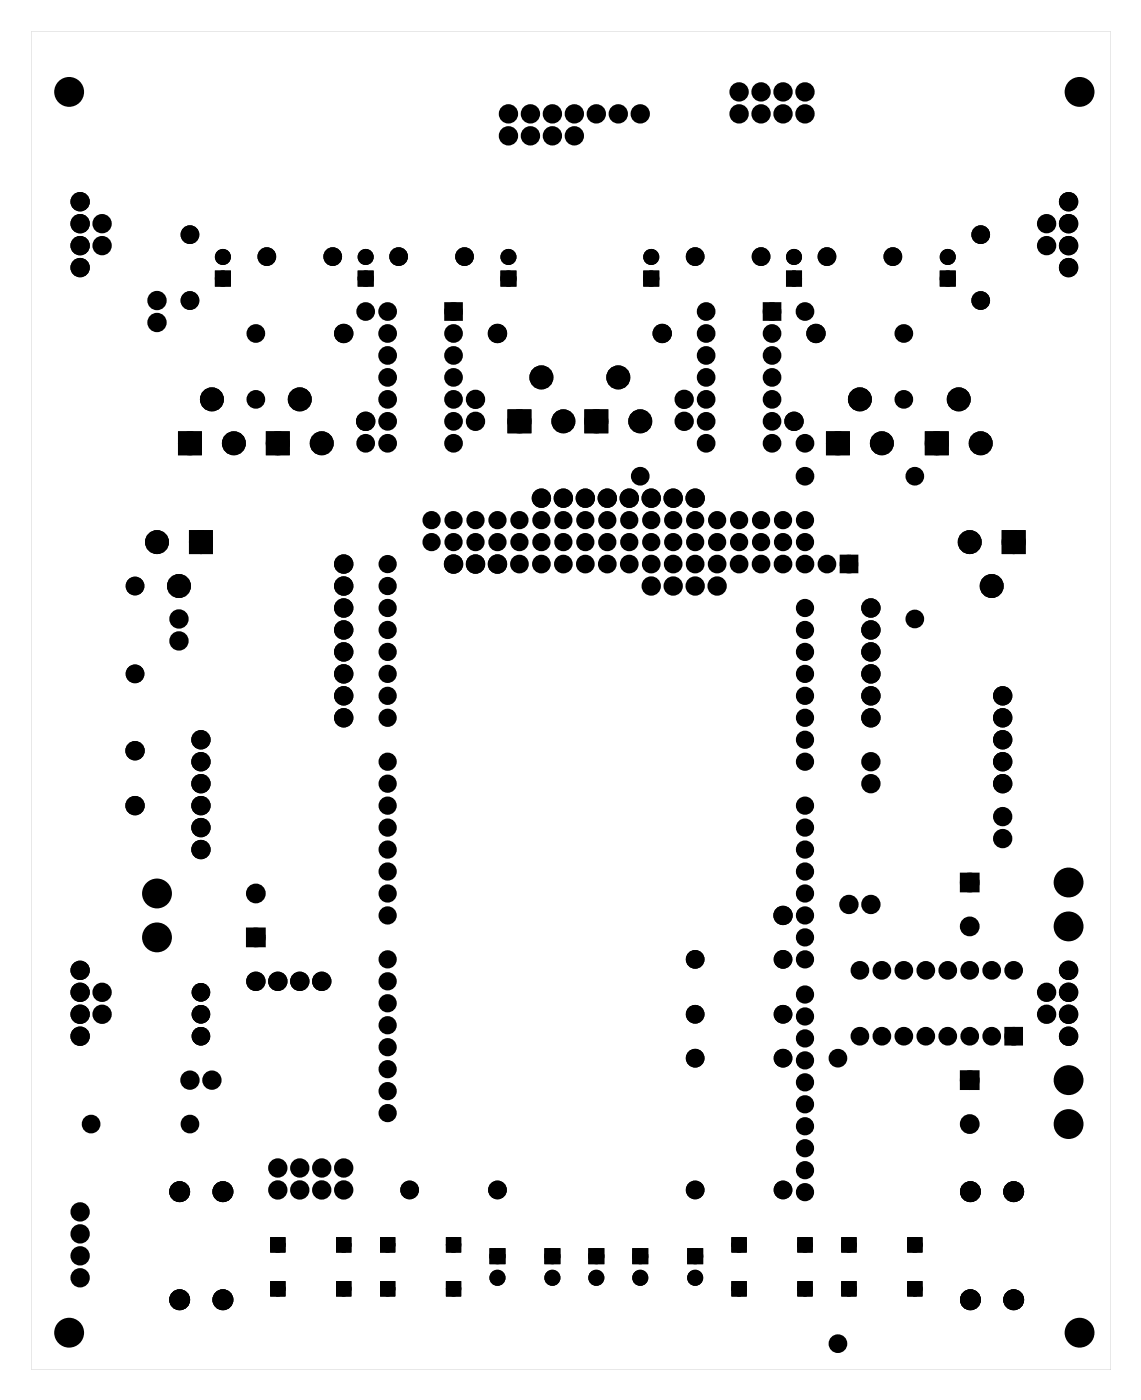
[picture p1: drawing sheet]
<svg xmlns="http://www.w3.org/2000/svg" width="132mm" height="162mm" viewBox="0 0 132 162" stroke-linecap="round" stroke-linejoin="round" font-family="sans-serif">
<g fill="#000">
<path d="M25.2 31.6h1.2v1.2h-1.2zM41.7 31.6h1.2v1.2h-1.2zM51.7 35.3h1.4v1.4h-1.4zM58.2 31.6h1.2v1.2h-1.2zM74.7 31.6h1.2v1.2h-1.2zM88.6 35.3h1.4v1.4h-1.4zM91.2 31.6h1.2v1.2h-1.2zM109 31.6h1.2v1.2h-1.2zM21.1 50.4h1.8v1.8h-1.8zM31.2 50.4h1.8v1.8h-1.8zM59.2 47.8h1.8v1.8h-1.8zM68.1 47.8h1.7v1.8h-1.7z"/>
<path d="M96 50.4h1.8v1.8h-1.8zM107.4 50.4h1.8v1.8h-1.8zM22.3 61.8h1.8v1.8h-1.8zM97.5 64.5h1.4v1.4h-1.4zM116.3 61.8h1.8v1.8h-1.8zM28.8 107.7h1.5v1.5h-1.5zM111.4 101.3h1.5v1.5h-1.5zM111.4 124.2h1.5v1.5h-1.5zM116.5 119.2h1.4v1.3h-1.4zM56.9 144.7h1.2v1.2h-1.2zM63.3 144.7h1.2v1.2h-1.2zM68.4 144.7h1.2v1.2h-1.2z"/>
<path d="M73.4 144.7h1.2v1.2h-1.2zM79.8 144.7h1.2v1.2h-1.2z"/>
<path d="M3.6 3.6v154.8h124.8v-154.8zM3.6 3.6h124.8v154.8h-124.8z"/>
<path d="M31.4 148.3h1.5v1.5h-1.5zM31.6 149.1a.5 .5 0 0 0 1 0 .5 .5 0 0 0-1 0z"/>
<path d="M31.4 143.2h1.5v1.5h-1.5zM31.6 144a.5 .5 0 0 0 1 0 .5 .5 0 0 0-1 0z"/>
<path d="M31.4 148.3h1.5v1.5h-1.5zM31.6 149.1a.5 .5 0 0 0 1 0 .5 .5 0 0 0-1 0z"/>
<path d="M31.4 143.2h1.5v1.5h-1.5zM31.6 144a.5 .5 0 0 0 1 0 .5 .5 0 0 0-1 0z"/>
<path d="M31.4 148.3h1.5v1.5h-1.5zM31.6 149.1a.5 .5 0 0 0 1 0 .5 .5 0 0 0-1 0z"/>
<path d="M31.4 143.2h1.5v1.5h-1.5zM31.6 144a.5 .5 0 0 0 1 0 .5 .5 0 0 0-1 0z"/>
<path d="M39 148.3h1.5v1.5h-1.5zM39.2 149.1a.5 .5 0 0 0 1 0 .5 .5 0 0 0-1 0z"/>
<path d="M39 143.2h1.5v1.5h-1.5zM39.2 144a.5 .5 0 0 0 1 0 .5 .5 0 0 0-1 0z"/>
<path d="M39 148.3h1.5v1.5h-1.5zM39.2 149.1a.5 .5 0 0 0 1 0 .5 .5 0 0 0-1 0z"/>
<path d="M39 143.2h1.5v1.5h-1.5zM39.2 144a.5 .5 0 0 0 1 0 .5 .5 0 0 0-1 0z"/>
<path d="M39 148.3h1.5v1.5h-1.5zM39.2 149.1a.5 .5 0 0 0 1 0 .5 .5 0 0 0-1 0z"/>
<path d="M39 143.2h1.5v1.5h-1.5zM39.2 144a.5 .5 0 0 0 1 0 .5 .5 0 0 0-1 0z"/>
<path d="M44.1 143.2h1.5v1.5h-1.5zM44.3 144a.5 .5 0 0 0 1 0 .5 .5 0 0 0-1 0z"/>
<path d="M44.1 148.3h1.5v1.5h-1.5zM44.3 149.1a.5 .5 0 0 0 1 0 .5 .5 0 0 0-1 0z"/>
<path d="M44.1 143.2h1.5v1.5h-1.5zM44.3 144a.5 .5 0 0 0 1 0 .5 .5 0 0 0-1 0z"/>
<path d="M44.1 148.3h1.5v1.5h-1.5zM44.3 149.1a.5 .5 0 0 0 1 0 .5 .5 0 0 0-1 0z"/>
<path d="M44.1 143.2h1.5v1.5h-1.5zM44.3 144a.5 .5 0 0 0 1 0 .5 .5 0 0 0-1 0z"/>
<path d="M44.1 148.3h1.5v1.5h-1.5zM44.3 149.1a.5 .5 0 0 0 1 0 .5 .5 0 0 0-1 0z"/>
<path d="M51.7 143.2h1.5v1.5h-1.5zM51.9 144a.5 .5 0 0 0 1 0 .5 .5 0 0 0-1 0z"/>
<path d="M51.7 148.3h1.5v1.5h-1.5zM51.9 149.1a.5 .5 0 0 0 1 0 .5 .5 0 0 0-1 0z"/>
<path d="M51.7 143.2h1.5v1.5h-1.5zM51.9 144a.5 .5 0 0 0 1 0 .5 .5 0 0 0-1 0z"/>
<path d="M51.7 148.3h1.5v1.5h-1.5zM51.9 149.1a.5 .5 0 0 0 1 0 .5 .5 0 0 0-1 0z"/>
<path d="M51.7 143.2h1.5v1.5h-1.5zM51.9 144a.5 .5 0 0 0 1 0 .5 .5 0 0 0-1 0z"/>
<path d="M51.7 148.3h1.5v1.5h-1.5zM51.9 149.1a.5 .5 0 0 0 1 0 .5 .5 0 0 0-1 0z"/>
<path d="M84.7 148.3h1.5v1.5h-1.5zM85 149.1a.5 .5 0 0 0 1 0 .5 .5 0 0 0-1 0z"/>
<path d="M84.7 143.2h1.5v1.5h-1.5zM85 144a.5 .5 0 0 0 1 0 .5 .5 0 0 0-1 0z"/>
<path d="M84.7 148.3h1.5v1.5h-1.5zM85 149.1a.5 .5 0 0 0 1 0 .5 .5 0 0 0-1 0z"/>
<path d="M84.7 143.2h1.5v1.5h-1.5zM85 144a.5 .5 0 0 0 1 0 .5 .5 0 0 0-1 0z"/>
<path d="M84.7 148.3h1.5v1.5h-1.5zM85 149.1a.5 .5 0 0 0 1 0 .5 .5 0 0 0-1 0z"/>
<path d="M84.7 143.2h1.5v1.5h-1.5zM85 144a.5 .5 0 0 0 1 0 .5 .5 0 0 0-1 0z"/>
<path d="M92.3 148.3h1.5v1.5h-1.5zM92.6 149.1a.5 .5 0 0 0 1 0 .5 .5 0 0 0-1 0z"/>
<path d="M92.3 143.2h1.5v1.5h-1.5zM92.6 144a.5 .5 0 0 0 1 0 .5 .5 0 0 0-1 0z"/>
<path d="M92.3 148.3h1.5v1.5h-1.5zM92.6 149.1a.5 .5 0 0 0 1 0 .5 .5 0 0 0-1 0z"/>
<path d="M92.3 143.2h1.5v1.5h-1.5zM92.6 144a.5 .5 0 0 0 1 0 .5 .5 0 0 0-1 0z"/>
<path d="M92.3 148.3h1.5v1.5h-1.5zM92.6 149.1a.5 .5 0 0 0 1 0 .5 .5 0 0 0-1 0z"/>
<path d="M92.3 143.2h1.5v1.5h-1.5zM92.6 144a.5 .5 0 0 0 1 0 .5 .5 0 0 0-1 0z"/>
<path d="M97.4 148.3h1.5v1.5h-1.5zM97.7 149.1a.5 .5 0 0 0 1 0 .5 .5 0 0 0-1 0z"/>
<path d="M97.4 143.2h1.5v1.5h-1.5zM97.7 144a.5 .5 0 0 0 1 0 .5 .5 0 0 0-1 0z"/>
<path d="M97.4 148.3h1.5v1.5h-1.5zM97.7 149.1a.5 .5 0 0 0 1 0 .5 .5 0 0 0-1 0z"/>
<path d="M97.4 143.2h1.5v1.5h-1.5zM97.7 144a.5 .5 0 0 0 1 0 .5 .5 0 0 0-1 0z"/>
<path d="M97.4 148.3h1.5v1.5h-1.5zM97.7 149.1a.5 .5 0 0 0 1 0 .5 .5 0 0 0-1 0z"/>
<path d="M97.4 143.2h1.5v1.5h-1.5zM97.7 144a.5 .5 0 0 0 1 0 .5 .5 0 0 0-1 0z"/>
<path d="M105 148.3h1.5v1.5h-1.5zM105.3 149.1a.5 .5 0 0 0 1 0 .5 .5 0 0 0-1 0z"/>
<path d="M105 143.2h1.5v1.5h-1.5zM105.3 144a.5 .5 0 0 0 1 0 .5 .5 0 0 0-1 0z"/>
<path d="M105 148.3h1.5v1.5h-1.5zM105.3 149.1a.5 .5 0 0 0 1 0 .5 .5 0 0 0-1 0z"/>
<path d="M105 143.2h1.5v1.5h-1.5zM105.3 144a.5 .5 0 0 0 1 0 .5 .5 0 0 0-1 0z"/>
<path d="M105 148.3h1.5v1.5h-1.5zM105.3 149.1a.5 .5 0 0 0 1 0 .5 .5 0 0 0-1 0z"/>
<path d="M105 143.2h1.5v1.5h-1.5zM105.3 144a.5 .5 0 0 0 1 0 .5 .5 0 0 0-1 0z"/>
</g>
<g fill="#000">
<circle cx="8" cy="10.6" r="1.6"/>
<circle cx="58.8" cy="13.2" r=".74"/>
<circle cx="58.8" cy="15.7" r=".74"/>
<circle cx="61.3" cy="13.2" r=".74"/>
<circle cx="61.3" cy="15.7" r=".74"/>
<circle cx="63.9" cy="13.2" r=".74"/>
<circle cx="63.9" cy="15.7" r=".74"/>
<circle cx="66.4" cy="13.2" r=".74"/>
<circle cx="66.4" cy="15.7" r=".74"/>
<circle cx="69" cy="13.2" r=".74"/>
<circle cx="71.5" cy="13.2" r=".74"/>
<circle cx="74" cy="13.2" r=".74"/>
<circle cx="85.5" cy="13.2" r=".74"/>
<circle cx="85.5" cy="10.6" r=".74"/>
<circle cx="88" cy="13.2" r=".74"/>
<circle cx="88" cy="10.6" r=".74"/>
<circle cx="90.5" cy="13.2" r=".74"/>
<circle cx="90.5" cy="10.6" r=".74"/>
<circle cx="93.1" cy="13.2" r=".74"/>
<circle cx="93.1" cy="10.6" r=".74"/>
<circle cx="124.8" cy="10.6" r="1.6"/>
<circle cx="9.3" cy="25.9" r=".74"/>
<circle cx="9.3" cy="28.4" r=".74"/>
<circle cx="9.3" cy="23.3" r=".74"/>
<circle cx="9.3" cy="31" r=".74"/>
<circle cx="11.8" cy="25.9" r=".74"/>
<circle cx="11.8" cy="28.4" r=".74"/>
<circle cx="18.2" cy="34.8" r=".74"/>
<circle cx="18.2" cy="37.3" r=".74"/>
<circle cx="22" cy="27.1" r=".7"/>
<circle cx="22" cy="34.8" r=".7"/>
<circle cx="25.8" cy="32.2" r=".6"/>
<circle cx="25.8" cy="29.7" r=".6"/>
<circle cx="29.6" cy="38.6" r=".7"/>
<circle cx="30.9" cy="29.7" r=".7"/>
<circle cx="38.5" cy="29.7" r=".7"/>
<circle cx="39.7" cy="38.6" r=".74"/>
<circle cx="42.3" cy="32.2" r=".6"/>
<circle cx="42.3" cy="29.7" r=".6"/>
<circle cx="42.3" cy="36" r=".7"/>
<circle cx="44.8" cy="36" r=".7"/>
<circle cx="44.8" cy="38.6" r=".7"/>
<circle cx="46.1" cy="29.7" r=".7"/>
<circle cx="52.4" cy="36" r=".7"/>
<circle cx="52.4" cy="38.6" r=".7"/>
<circle cx="53.7" cy="29.7" r=".7"/>
<circle cx="57.5" cy="38.6" r=".74"/>
<circle cx="58.8" cy="29.7" r=".6"/>
<circle cx="58.8" cy="32.2" r=".6"/>
<circle cx="75.3" cy="29.7" r=".6"/>
<circle cx="75.3" cy="32.2" r=".6"/>
<circle cx="76.6" cy="38.6" r=".74"/>
<circle cx="80.4" cy="29.7" r=".7"/>
<circle cx="81.7" cy="36" r=".7"/>
<circle cx="81.7" cy="38.6" r=".7"/>
<circle cx="88" cy="29.7" r=".7"/>
<circle cx="89.3" cy="36" r=".7"/>
<circle cx="89.3" cy="38.6" r=".7"/>
<circle cx="91.8" cy="29.7" r=".6"/>
<circle cx="91.8" cy="32.2" r=".6"/>
<circle cx="93.1" cy="36" r=".7"/>
<circle cx="94.4" cy="38.6" r=".74"/>
<circle cx="95.6" cy="29.7" r=".7"/>
<circle cx="103.2" cy="29.7" r=".7"/>
<circle cx="104.5" cy="38.6" r=".7"/>
<circle cx="109.6" cy="29.7" r=".6"/>
<circle cx="109.6" cy="32.2" r=".6"/>
<circle cx="113.4" cy="34.8" r=".7"/>
<circle cx="113.4" cy="27.1" r=".7"/>
<circle cx="121" cy="25.9" r=".74"/>
<circle cx="121" cy="28.4" r=".74"/>
<circle cx="123.6" cy="31" r=".74"/>
<circle cx="123.6" cy="28.4" r=".74"/>
<circle cx="123.6" cy="25.9" r=".74"/>
<circle cx="123.6" cy="23.3" r=".74"/>
<circle cx="22" cy="51.3" r=".89"/>
<circle cx="24.5" cy="46.2" r=".89"/>
<circle cx="27" cy="51.3" r=".89"/>
<circle cx="29.6" cy="46.2" r=".7"/>
<circle cx="32.1" cy="51.3" r=".89"/>
<circle cx="34.7" cy="46.2" r=".89"/>
<circle cx="37.2" cy="51.3" r=".89"/>
<circle cx="42.3" cy="48.7" r=".74"/>
<circle cx="42.3" cy="51.3" r=".7"/>
<circle cx="44.8" cy="51.3" r=".7"/>
<circle cx="44.8" cy="46.2" r=".7"/>
<circle cx="44.8" cy="41.1" r=".7"/>
<circle cx="44.8" cy="43.7" r=".7"/>
<circle cx="44.8" cy="48.7" r=".7"/>
<circle cx="52.4" cy="51.3" r=".7"/>
<circle cx="52.4" cy="46.2" r=".7"/>
<circle cx="52.4" cy="41.1" r=".7"/>
<circle cx="52.4" cy="43.7" r=".7"/>
<circle cx="52.4" cy="48.7" r=".7"/>
<circle cx="55" cy="46.2" r=".74"/>
<circle cx="55" cy="48.7" r=".74"/>
<circle cx="60.1" cy="48.7" r=".89"/>
<circle cx="62.6" cy="57.6" r=".74"/>
<circle cx="62.6" cy="43.7" r=".89"/>
<circle cx="65.1" cy="57.6" r=".74"/>
<circle cx="65.1" cy="48.7" r=".89"/>
<circle cx="67.7" cy="57.6" r=".74"/>
<circle cx="69" cy="48.7" r=".89"/>
<circle cx="70.2" cy="57.6" r=".74"/>
<circle cx="71.5" cy="43.7" r=".89"/>
<circle cx="72.8" cy="57.6" r=".74"/>
<circle cx="74" cy="55.1" r=".7"/>
<circle cx="74" cy="48.7" r=".89"/>
<circle cx="75.3" cy="57.6" r=".74"/>
<circle cx="77.8" cy="57.6" r=".74"/>
<circle cx="79.1" cy="46.2" r=".74"/>
<circle cx="79.1" cy="48.7" r=".74"/>
<circle cx="80.4" cy="57.6" r=".74"/>
<circle cx="81.7" cy="51.3" r=".7"/>
<circle cx="81.7" cy="41.1" r=".7"/>
<circle cx="81.7" cy="46.2" r=".7"/>
<circle cx="81.7" cy="43.7" r=".7"/>
<circle cx="81.7" cy="48.7" r=".7"/>
<circle cx="89.3" cy="51.3" r=".7"/>
<circle cx="89.3" cy="46.2" r=".7"/>
<circle cx="89.3" cy="41.1" r=".7"/>
<circle cx="89.3" cy="43.7" r=".7"/>
<circle cx="89.3" cy="48.7" r=".7"/>
<circle cx="91.8" cy="48.7" r=".74"/>
<circle cx="93.1" cy="51.3" r=".7"/>
<circle cx="93.1" cy="55.1" r=".7"/>
<circle cx="96.9" cy="51.3" r=".89"/>
<circle cx="99.4" cy="46.2" r=".89"/>
<circle cx="102" cy="51.3" r=".89"/>
<circle cx="104.5" cy="46.2" r=".7"/>
<circle cx="105.8" cy="55.1" r=".7"/>
<circle cx="108.3" cy="51.3" r=".89"/>
<circle cx="110.9" cy="46.2" r=".89"/>
<circle cx="113.4" cy="51.3" r=".89"/>
<circle cx="15.6" cy="77.9" r=".7"/>
<circle cx="15.6" cy="67.8" r=".7"/>
<circle cx="18.2" cy="62.7" r=".89"/>
<circle cx="20.7" cy="67.8" r=".89"/>
<circle cx="20.7" cy="71.6" r=".74"/>
<circle cx="20.7" cy="74.1" r=".74"/>
<circle cx="23.2" cy="62.7" r=".89"/>
<circle cx="39.7" cy="70.3" r=".74"/>
<circle cx="39.7" cy="75.4" r=".74"/>
<circle cx="39.7" cy="67.8" r=".74"/>
<circle cx="39.7" cy="77.9" r=".74"/>
<circle cx="39.7" cy="65.2" r=".74"/>
<circle cx="39.7" cy="72.9" r=".74"/>
<circle cx="44.8" cy="77.9" r=".71"/>
<circle cx="44.8" cy="67.8" r=".71"/>
<circle cx="44.8" cy="75.4" r=".71"/>
<circle cx="44.8" cy="70.3" r=".71"/>
<circle cx="44.8" cy="72.9" r=".71"/>
<circle cx="44.8" cy="65.2" r=".71"/>
<circle cx="49.9" cy="60.2" r=".71"/>
<circle cx="49.9" cy="62.7" r=".71"/>
<circle cx="52.4" cy="65.2" r=".74"/>
<circle cx="52.4" cy="60.2" r=".71"/>
<circle cx="52.4" cy="62.7" r=".71"/>
<circle cx="55" cy="65.2" r=".74"/>
<circle cx="55" cy="60.2" r=".71"/>
<circle cx="55" cy="62.7" r=".71"/>
<circle cx="57.5" cy="65.2" r=".74"/>
<circle cx="57.5" cy="60.2" r=".71"/>
<circle cx="57.5" cy="62.7" r=".71"/>
<circle cx="60.1" cy="60.2" r=".71"/>
<circle cx="60.1" cy="62.7" r=".71"/>
<circle cx="60.1" cy="65.2" r=".7"/>
<circle cx="62.6" cy="60.2" r=".71"/>
<circle cx="62.6" cy="62.7" r=".71"/>
<circle cx="62.6" cy="65.2" r=".7"/>
<circle cx="65.1" cy="60.2" r=".71"/>
<circle cx="65.1" cy="62.7" r=".71"/>
<circle cx="65.1" cy="65.2" r=".7"/>
<circle cx="67.7" cy="60.2" r=".71"/>
<circle cx="67.7" cy="62.7" r=".71"/>
<circle cx="67.7" cy="65.2" r=".7"/>
<circle cx="70.2" cy="60.2" r=".71"/>
<circle cx="70.2" cy="62.7" r=".71"/>
<circle cx="70.2" cy="65.2" r=".7"/>
<circle cx="72.8" cy="60.2" r=".71"/>
<circle cx="72.8" cy="62.7" r=".71"/>
<circle cx="72.8" cy="65.2" r=".7"/>
<circle cx="75.3" cy="67.8" r=".74"/>
<circle cx="75.3" cy="60.2" r=".71"/>
<circle cx="75.3" cy="62.7" r=".71"/>
<circle cx="75.3" cy="65.2" r=".7"/>
<circle cx="77.8" cy="67.8" r=".74"/>
<circle cx="77.8" cy="60.2" r=".71"/>
<circle cx="77.8" cy="62.7" r=".71"/>
<circle cx="77.8" cy="65.2" r=".7"/>
<circle cx="80.4" cy="67.8" r=".74"/>
<circle cx="80.4" cy="60.2" r=".71"/>
<circle cx="80.4" cy="62.7" r=".71"/>
<circle cx="80.4" cy="65.2" r=".7"/>
<circle cx="82.9" cy="67.8" r=".74"/>
<circle cx="82.9" cy="60.2" r=".71"/>
<circle cx="82.9" cy="62.7" r=".71"/>
<circle cx="82.9" cy="65.2" r=".7"/>
<circle cx="85.5" cy="60.2" r=".71"/>
<circle cx="85.5" cy="62.7" r=".71"/>
<circle cx="85.5" cy="65.2" r=".7"/>
<circle cx="88" cy="60.2" r=".71"/>
<circle cx="88" cy="62.7" r=".71"/>
<circle cx="88" cy="65.2" r=".7"/>
<circle cx="90.5" cy="60.2" r=".71"/>
<circle cx="90.5" cy="62.7" r=".71"/>
<circle cx="90.5" cy="65.2" r=".7"/>
<circle cx="93.1" cy="77.9" r=".71"/>
<circle cx="93.1" cy="60.2" r=".71"/>
<circle cx="93.1" cy="75.4" r=".71"/>
<circle cx="93.1" cy="70.3" r=".71"/>
<circle cx="93.1" cy="62.7" r=".71"/>
<circle cx="93.1" cy="72.9" r=".71"/>
<circle cx="93.1" cy="65.2" r=".7"/>
<circle cx="95.6" cy="65.2" r=".7"/>
<circle cx="98.2" cy="65.2" r=".7"/>
<circle cx="100.7" cy="77.9" r=".74"/>
<circle cx="100.7" cy="70.3" r=".74"/>
<circle cx="100.7" cy="75.4" r=".74"/>
<circle cx="100.7" cy="72.9" r=".74"/>
<circle cx="105.8" cy="71.6" r=".7"/>
<circle cx="112.1" cy="62.7" r=".89"/>
<circle cx="114.7" cy="67.8" r=".89"/>
<circle cx="117.2" cy="62.7" r=".89"/>
<circle cx="15.6" cy="86.8" r=".74"/>
<circle cx="15.6" cy="93.2" r=".74"/>
<circle cx="23.2" cy="95.7" r=".74"/>
<circle cx="23.2" cy="98.3" r=".74"/>
<circle cx="23.2" cy="85.6" r=".74"/>
<circle cx="23.2" cy="88.1" r=".74"/>
<circle cx="23.2" cy="90.6" r=".74"/>
<circle cx="23.2" cy="93.2" r=".74"/>
<circle cx="39.7" cy="83" r=".74"/>
<circle cx="39.7" cy="80.5" r=".74"/>
<circle cx="44.8" cy="90.6" r=".71"/>
<circle cx="44.8" cy="83" r=".71"/>
<circle cx="44.8" cy="95.7" r=".71"/>
<circle cx="44.8" cy="98.3" r=".71"/>
<circle cx="44.8" cy="88.1" r=".71"/>
<circle cx="44.8" cy="80.5" r=".71"/>
<circle cx="44.8" cy="93.2" r=".71"/>
<circle cx="93.1" cy="85.6" r=".71"/>
<circle cx="93.1" cy="83" r=".71"/>
<circle cx="93.1" cy="98.3" r=".71"/>
<circle cx="93.1" cy="95.7" r=".71"/>
<circle cx="93.1" cy="80.5" r=".71"/>
<circle cx="93.1" cy="88.1" r=".71"/>
<circle cx="93.1" cy="93.2" r=".71"/>
<circle cx="100.7" cy="83" r=".74"/>
<circle cx="100.7" cy="80.5" r=".74"/>
<circle cx="100.7" cy="90.6" r=".74"/>
<circle cx="100.7" cy="88.1" r=".74"/>
<circle cx="115.9" cy="83" r=".74"/>
<circle cx="115.9" cy="85.6" r=".74"/>
<circle cx="115.9" cy="88.1" r=".74"/>
<circle cx="115.9" cy="80.5" r=".74"/>
<circle cx="115.9" cy="90.6" r=".74"/>
<circle cx="115.9" cy="94.5" r=".74"/>
<circle cx="115.9" cy="97" r=".74"/>
<circle cx="9.3" cy="112.2" r=".74"/>
<circle cx="9.3" cy="114.8" r=".74"/>
<circle cx="9.3" cy="119.9" r=".74"/>
<circle cx="9.3" cy="117.3" r=".74"/>
<circle cx="11.8" cy="117.3" r=".74"/>
<circle cx="11.8" cy="114.8" r=".74"/>
<circle cx="18.2" cy="103.3" r="1.6"/>
<circle cx="18.2" cy="108.4" r="1.6"/>
<circle cx="23.2" cy="117.3" r=".72"/>
<circle cx="23.2" cy="119.9" r=".72"/>
<circle cx="23.2" cy="114.8" r=".72"/>
<circle cx="29.6" cy="103.3" r=".76"/>
<circle cx="29.6" cy="108.4" r=".76"/>
<circle cx="29.6" cy="113.5" r=".74"/>
<circle cx="32.1" cy="113.5" r=".74"/>
<circle cx="34.7" cy="113.5" r=".74"/>
<circle cx="37.2" cy="113.5" r=".74"/>
<circle cx="44.8" cy="103.3" r=".71"/>
<circle cx="44.8" cy="105.9" r=".71"/>
<circle cx="44.8" cy="118.6" r=".71"/>
<circle cx="44.8" cy="100.8" r=".71"/>
<circle cx="44.8" cy="113.5" r=".71"/>
<circle cx="44.8" cy="116" r=".71"/>
<circle cx="44.8" cy="111" r=".71"/>
<circle cx="80.4" cy="117.3" r=".7"/>
<circle cx="80.4" cy="111" r=".7"/>
<circle cx="90.5" cy="117.3" r=".7"/>
<circle cx="90.5" cy="111" r=".7"/>
<circle cx="90.5" cy="105.9" r=".74"/>
<circle cx="93.1" cy="105.9" r=".71"/>
<circle cx="93.1" cy="117.6" r=".71"/>
<circle cx="93.1" cy="103.3" r=".71"/>
<circle cx="93.1" cy="115" r=".71"/>
<circle cx="93.1" cy="100.8" r=".71"/>
<circle cx="93.1" cy="111" r=".71"/>
<circle cx="93.1" cy="108.4" r=".71"/>
<circle cx="98.2" cy="104.6" r=".74"/>
<circle cx="99.4" cy="119.9" r=".7"/>
<circle cx="99.4" cy="112.2" r=".7"/>
<circle cx="100.7" cy="104.6" r=".74"/>
<circle cx="102" cy="119.9" r=".7"/>
<circle cx="102" cy="112.2" r=".7"/>
<circle cx="104.5" cy="119.9" r=".7"/>
<circle cx="104.5" cy="112.2" r=".7"/>
<circle cx="107.1" cy="119.9" r=".7"/>
<circle cx="107.1" cy="112.2" r=".7"/>
<circle cx="109.6" cy="119.9" r=".7"/>
<circle cx="109.6" cy="112.2" r=".7"/>
<circle cx="112.1" cy="119.9" r=".7"/>
<circle cx="112.1" cy="112.2" r=".7"/>
<circle cx="112.1" cy="102.1" r=".76"/>
<circle cx="112.1" cy="107.2" r=".76"/>
<circle cx="114.7" cy="119.9" r=".7"/>
<circle cx="114.7" cy="112.2" r=".7"/>
<circle cx="117.2" cy="119.9" r=".7"/>
<circle cx="117.2" cy="112.2" r=".7"/>
<circle cx="121" cy="117.3" r=".74"/>
<circle cx="121" cy="114.8" r=".74"/>
<circle cx="123.6" cy="112.2" r=".74"/>
<circle cx="123.6" cy="114.8" r=".74"/>
<circle cx="123.6" cy="117.3" r=".74"/>
<circle cx="123.6" cy="119.9" r=".74"/>
<circle cx="123.6" cy="107.2" r="1.6"/>
<circle cx="123.6" cy="102.1" r="1.6"/>
<circle cx="10.5" cy="130" r=".7"/>
<circle cx="20.8" cy="137.8" r=".84"/>
<circle cx="22" cy="124.9" r=".74"/>
<circle cx="22" cy="130" r=".7"/>
<circle cx="24.5" cy="124.9" r=".74"/>
<circle cx="25.8" cy="137.8" r=".84"/>
<circle cx="32.1" cy="135.1" r=".74"/>
<circle cx="32.1" cy="137.6" r=".74"/>
<circle cx="34.7" cy="135.1" r=".74"/>
<circle cx="34.7" cy="137.6" r=".74"/>
<circle cx="37.2" cy="135.1" r=".74"/>
<circle cx="37.2" cy="137.6" r=".74"/>
<circle cx="39.7" cy="135.1" r=".74"/>
<circle cx="39.7" cy="137.6" r=".74"/>
<circle cx="44.8" cy="123.7" r=".71"/>
<circle cx="44.8" cy="121.1" r=".71"/>
<circle cx="44.8" cy="128.7" r=".71"/>
<circle cx="44.8" cy="126.2" r=".71"/>
<circle cx="47.4" cy="137.6" r=".7"/>
<circle cx="57.5" cy="137.6" r=".7"/>
<circle cx="80.4" cy="122.4" r=".7"/>
<circle cx="80.4" cy="137.6" r=".7"/>
<circle cx="90.5" cy="122.4" r=".7"/>
<circle cx="90.5" cy="137.6" r=".7"/>
<circle cx="93.1" cy="135.3" r=".71"/>
<circle cx="93.1" cy="122.6" r=".71"/>
<circle cx="93.1" cy="137.9" r=".71"/>
<circle cx="93.1" cy="120.1" r=".71"/>
<circle cx="93.1" cy="132.8" r=".71"/>
<circle cx="93.1" cy="130.3" r=".71"/>
<circle cx="93.1" cy="125.2" r=".71"/>
<circle cx="93.1" cy="127.7" r=".71"/>
<circle cx="96.9" cy="122.4" r=".7"/>
<circle cx="112.1" cy="124.9" r=".76"/>
<circle cx="112.1" cy="130" r=".76"/>
<circle cx="112.2" cy="137.8" r=".84"/>
<circle cx="117.2" cy="137.8" r=".84"/>
<circle cx="123.6" cy="130" r="1.6"/>
<circle cx="123.6" cy="124.9" r="1.6"/>
<circle cx="8" cy="154.1" r="1.6"/>
<circle cx="9.3" cy="142.7" r=".74"/>
<circle cx="9.3" cy="140.2" r=".74"/>
<circle cx="9.3" cy="145.3" r=".74"/>
<circle cx="9.3" cy="147.8" r=".74"/>
<circle cx="20.8" cy="150.3" r=".84"/>
<circle cx="25.8" cy="150.3" r=".84"/>
<circle cx="32.1" cy="149.1" r=".63"/>
<circle cx="32.1" cy="144" r=".63"/>
<circle cx="39.7" cy="149.1" r=".63"/>
<circle cx="39.7" cy="144" r=".63"/>
<circle cx="44.8" cy="144" r=".63"/>
<circle cx="44.8" cy="149.1" r=".63"/>
<circle cx="52.4" cy="144" r=".63"/>
<circle cx="52.4" cy="149.1" r=".63"/>
<circle cx="57.5" cy="145.3" r=".6"/>
<circle cx="57.5" cy="147.8" r=".6"/>
<circle cx="63.9" cy="145.3" r=".6"/>
<circle cx="63.9" cy="147.8" r=".6"/>
<circle cx="69" cy="145.3" r=".6"/>
<circle cx="69" cy="147.8" r=".6"/>
<circle cx="74" cy="145.3" r=".6"/>
<circle cx="74" cy="147.8" r=".6"/>
<circle cx="80.4" cy="145.3" r=".6"/>
<circle cx="80.4" cy="147.8" r=".6"/>
<circle cx="85.5" cy="149.1" r=".63"/>
<circle cx="85.5" cy="144" r=".63"/>
<circle cx="93.1" cy="149.1" r=".63"/>
<circle cx="93.1" cy="144" r=".63"/>
<circle cx="96.9" cy="155.4" r=".7"/>
<circle cx="98.2" cy="149.1" r=".63"/>
<circle cx="98.2" cy="144" r=".63"/>
<circle cx="105.8" cy="149.1" r=".63"/>
<circle cx="105.8" cy="144" r=".63"/>
<circle cx="112.2" cy="150.3" r=".84"/>
<circle cx="117.2" cy="150.3" r=".84"/>
<circle cx="124.8" cy="154.1" r="1.6"/>
</g>
<g fill="none" stroke="#000" stroke-width=".76" stroke-linecap="butt">
<path d="M51.7 35.3h1.4v1.4h-1.4zM88.6 35.3h1.4v1.4h-1.4zM97.5 64.5h1.4v1.4h-1.4zM28.8 107.7h1.5v1.5h-1.5zM111.4 101.3h1.5v1.5h-1.5zM116.5 119.2h1.4v1.3h-1.4zM111.4 124.2h1.5v1.5h-1.5z"/>
<circle cx="58.8" cy="13.2" r=".74"/>
<circle cx="58.8" cy="15.7" r=".74"/>
<circle cx="61.3" cy="13.2" r=".74"/>
<circle cx="61.3" cy="15.7" r=".74"/>
<circle cx="63.9" cy="13.2" r=".74"/>
<circle cx="63.9" cy="15.7" r=".74"/>
<circle cx="66.4" cy="13.2" r=".74"/>
<circle cx="66.4" cy="15.7" r=".74"/>
<circle cx="69" cy="13.2" r=".74"/>
<circle cx="71.5" cy="13.2" r=".74"/>
<circle cx="74" cy="13.2" r=".74"/>
<circle cx="85.5" cy="13.2" r=".74"/>
<circle cx="85.5" cy="10.6" r=".74"/>
<circle cx="88" cy="10.6" r=".74"/>
<circle cx="88" cy="13.2" r=".74"/>
<circle cx="90.5" cy="10.6" r=".74"/>
<circle cx="90.5" cy="13.2" r=".74"/>
<circle cx="93.1" cy="10.6" r=".74"/>
<circle cx="93.1" cy="13.2" r=".74"/>
<circle cx="9.3" cy="25.9" r=".74"/>
<circle cx="9.3" cy="23.3" r=".74"/>
<circle cx="9.3" cy="31" r=".74"/>
<circle cx="9.3" cy="28.4" r=".74"/>
<circle cx="11.8" cy="25.9" r=".74"/>
<circle cx="11.8" cy="28.4" r=".74"/>
<circle cx="18.2" cy="34.8" r=".74"/>
<circle cx="18.2" cy="37.3" r=".74"/>
<circle cx="22" cy="27.1" r=".7"/>
<circle cx="22" cy="34.8" r=".7"/>
<circle cx="29.6" cy="38.6" r=".7"/>
<circle cx="30.9" cy="29.7" r=".7"/>
<circle cx="38.5" cy="29.7" r=".7"/>
<circle cx="39.7" cy="38.6" r=".74"/>
<circle cx="42.3" cy="36" r=".7"/>
<circle cx="44.8" cy="36" r=".7"/>
<circle cx="44.8" cy="38.6" r=".7"/>
<circle cx="46.1" cy="29.7" r=".7"/>
<circle cx="52.4" cy="36" r=".7"/>
<circle cx="52.4" cy="38.6" r=".7"/>
<circle cx="53.7" cy="29.7" r=".7"/>
<circle cx="57.5" cy="38.6" r=".74"/>
<circle cx="76.6" cy="38.6" r=".74"/>
<circle cx="80.4" cy="29.7" r=".7"/>
<circle cx="81.7" cy="36" r=".7"/>
<circle cx="81.7" cy="38.6" r=".7"/>
<circle cx="88" cy="29.7" r=".7"/>
<circle cx="89.3" cy="36" r=".7"/>
<circle cx="89.3" cy="38.6" r=".7"/>
<circle cx="93.1" cy="36" r=".7"/>
<circle cx="94.4" cy="38.6" r=".74"/>
<circle cx="95.6" cy="29.7" r=".7"/>
<circle cx="103.2" cy="29.7" r=".7"/>
<circle cx="104.5" cy="38.6" r=".7"/>
<circle cx="113.4" cy="27.1" r=".7"/>
<circle cx="113.4" cy="34.8" r=".7"/>
<circle cx="121" cy="25.9" r=".74"/>
<circle cx="121" cy="28.4" r=".74"/>
<circle cx="123.6" cy="25.9" r=".74"/>
<circle cx="123.6" cy="23.3" r=".74"/>
<circle cx="123.6" cy="31" r=".74"/>
<circle cx="123.6" cy="28.4" r=".74"/>
<circle cx="29.6" cy="46.2" r=".7"/>
<circle cx="42.3" cy="48.7" r=".74"/>
<circle cx="42.3" cy="51.3" r=".7"/>
<circle cx="44.8" cy="46.2" r=".7"/>
<circle cx="44.8" cy="41.1" r=".7"/>
<circle cx="44.8" cy="43.7" r=".7"/>
<circle cx="44.8" cy="48.7" r=".7"/>
<circle cx="44.8" cy="51.3" r=".7"/>
<circle cx="52.4" cy="46.2" r=".7"/>
<circle cx="52.4" cy="51.3" r=".7"/>
<circle cx="52.4" cy="43.7" r=".7"/>
<circle cx="52.4" cy="48.7" r=".7"/>
<circle cx="52.4" cy="41.1" r=".7"/>
<circle cx="55" cy="46.2" r=".74"/>
<circle cx="55" cy="48.7" r=".74"/>
<circle cx="62.6" cy="57.6" r=".74"/>
<circle cx="65.1" cy="57.6" r=".74"/>
<circle cx="67.7" cy="57.6" r=".74"/>
<circle cx="70.2" cy="57.6" r=".74"/>
<circle cx="72.8" cy="57.6" r=".74"/>
<circle cx="74" cy="55.1" r=".7"/>
<circle cx="75.3" cy="57.6" r=".74"/>
<circle cx="77.8" cy="57.6" r=".74"/>
<circle cx="79.1" cy="46.2" r=".74"/>
<circle cx="79.1" cy="48.7" r=".74"/>
<circle cx="80.4" cy="57.6" r=".74"/>
<circle cx="81.7" cy="46.2" r=".7"/>
<circle cx="81.7" cy="48.7" r=".7"/>
<circle cx="81.7" cy="43.7" r=".7"/>
<circle cx="81.7" cy="41.1" r=".7"/>
<circle cx="81.7" cy="51.3" r=".7"/>
<circle cx="89.3" cy="51.3" r=".7"/>
<circle cx="89.3" cy="43.7" r=".7"/>
<circle cx="89.3" cy="41.1" r=".7"/>
<circle cx="89.3" cy="46.2" r=".7"/>
<circle cx="89.3" cy="48.7" r=".7"/>
<circle cx="91.8" cy="48.7" r=".74"/>
<circle cx="93.1" cy="55.1" r=".7"/>
<circle cx="93.1" cy="51.3" r=".7"/>
<circle cx="104.5" cy="46.2" r=".7"/>
<circle cx="105.8" cy="55.1" r=".7"/>
<circle cx="15.6" cy="67.8" r=".7"/>
<circle cx="15.6" cy="77.9" r=".7"/>
<circle cx="20.7" cy="71.6" r=".74"/>
<circle cx="20.7" cy="74.1" r=".74"/>
<circle cx="39.7" cy="67.8" r=".74"/>
<circle cx="39.7" cy="65.2" r=".74"/>
<circle cx="39.7" cy="70.3" r=".74"/>
<circle cx="39.7" cy="72.9" r=".74"/>
<circle cx="39.7" cy="77.9" r=".74"/>
<circle cx="39.7" cy="75.4" r=".74"/>
<circle cx="52.4" cy="65.2" r=".74"/>
<circle cx="55" cy="65.2" r=".74"/>
<circle cx="57.5" cy="65.2" r=".74"/>
<circle cx="60.1" cy="65.2" r=".7"/>
<circle cx="62.6" cy="65.2" r=".7"/>
<circle cx="65.1" cy="65.2" r=".7"/>
<circle cx="67.7" cy="65.2" r=".7"/>
<circle cx="70.2" cy="65.2" r=".7"/>
<circle cx="72.8" cy="65.2" r=".7"/>
<circle cx="75.3" cy="67.8" r=".74"/>
<circle cx="75.3" cy="65.2" r=".7"/>
<circle cx="77.8" cy="67.8" r=".74"/>
<circle cx="77.8" cy="65.2" r=".7"/>
<circle cx="80.4" cy="67.8" r=".74"/>
<circle cx="80.4" cy="65.2" r=".7"/>
<circle cx="82.9" cy="67.8" r=".74"/>
<circle cx="82.9" cy="65.2" r=".7"/>
<circle cx="85.5" cy="65.2" r=".7"/>
<circle cx="88" cy="65.2" r=".7"/>
<circle cx="90.5" cy="65.2" r=".7"/>
<circle cx="93.1" cy="65.2" r=".7"/>
<circle cx="95.6" cy="65.2" r=".7"/>
<circle cx="98.2" cy="65.2" r=".7"/>
<circle cx="100.7" cy="72.9" r=".74"/>
<circle cx="100.7" cy="70.3" r=".74"/>
<circle cx="100.7" cy="77.9" r=".74"/>
<circle cx="100.7" cy="75.4" r=".74"/>
<circle cx="105.8" cy="71.6" r=".7"/>
<circle cx="15.6" cy="93.2" r=".74"/>
<circle cx="15.6" cy="86.8" r=".74"/>
<circle cx="23.2" cy="88.1" r=".74"/>
<circle cx="23.2" cy="85.6" r=".74"/>
<circle cx="23.2" cy="93.2" r=".74"/>
<circle cx="23.2" cy="90.6" r=".74"/>
<circle cx="23.2" cy="95.7" r=".74"/>
<circle cx="23.2" cy="98.3" r=".74"/>
<circle cx="39.7" cy="83" r=".74"/>
<circle cx="39.7" cy="80.5" r=".74"/>
<circle cx="100.7" cy="80.5" r=".74"/>
<circle cx="100.7" cy="83" r=".74"/>
<circle cx="100.7" cy="88.1" r=".74"/>
<circle cx="100.7" cy="90.6" r=".74"/>
<circle cx="115.9" cy="83" r=".74"/>
<circle cx="115.9" cy="80.5" r=".74"/>
<circle cx="115.9" cy="85.6" r=".74"/>
<circle cx="115.9" cy="88.1" r=".74"/>
<circle cx="115.9" cy="90.6" r=".74"/>
<circle cx="115.9" cy="94.5" r=".74"/>
<circle cx="115.9" cy="97" r=".74"/>
<circle cx="9.3" cy="114.8" r=".74"/>
<circle cx="9.3" cy="112.2" r=".74"/>
<circle cx="9.3" cy="119.9" r=".74"/>
<circle cx="9.3" cy="117.3" r=".74"/>
<circle cx="11.8" cy="114.8" r=".74"/>
<circle cx="11.8" cy="117.3" r=".74"/>
<circle cx="29.6" cy="103.3" r=".76"/>
<circle cx="29.6" cy="108.4" r=".76"/>
<circle cx="29.6" cy="113.5" r=".74"/>
<circle cx="32.1" cy="113.5" r=".74"/>
<circle cx="34.7" cy="113.5" r=".74"/>
<circle cx="37.2" cy="113.5" r=".74"/>
<circle cx="80.4" cy="111" r=".7"/>
<circle cx="80.4" cy="117.3" r=".7"/>
<circle cx="90.5" cy="105.9" r=".74"/>
<circle cx="90.5" cy="111" r=".7"/>
<circle cx="90.5" cy="117.3" r=".7"/>
<circle cx="98.2" cy="104.6" r=".74"/>
<circle cx="99.4" cy="119.9" r=".7"/>
<circle cx="99.4" cy="112.2" r=".7"/>
<circle cx="100.7" cy="104.6" r=".74"/>
<circle cx="102" cy="119.9" r=".7"/>
<circle cx="102" cy="112.2" r=".7"/>
<circle cx="104.5" cy="119.9" r=".7"/>
<circle cx="104.5" cy="112.2" r=".7"/>
<circle cx="107.1" cy="119.9" r=".7"/>
<circle cx="107.1" cy="112.2" r=".7"/>
<circle cx="109.6" cy="119.9" r=".7"/>
<circle cx="109.6" cy="112.2" r=".7"/>
<circle cx="112.1" cy="119.9" r=".7"/>
<circle cx="112.1" cy="112.2" r=".7"/>
<circle cx="112.1" cy="102.1" r=".76"/>
<circle cx="112.1" cy="107.2" r=".76"/>
<circle cx="114.7" cy="119.9" r=".7"/>
<circle cx="114.7" cy="112.2" r=".7"/>
<circle cx="117.2" cy="119.9" r=".7"/>
<circle cx="117.2" cy="112.2" r=".7"/>
<circle cx="121" cy="114.8" r=".74"/>
<circle cx="121" cy="117.3" r=".74"/>
<circle cx="123.6" cy="114.8" r=".74"/>
<circle cx="123.6" cy="112.2" r=".74"/>
<circle cx="123.6" cy="117.3" r=".74"/>
<circle cx="123.6" cy="119.9" r=".74"/>
<circle cx="10.5" cy="130" r=".7"/>
<circle cx="22" cy="124.9" r=".74"/>
<circle cx="22" cy="130" r=".7"/>
<circle cx="24.5" cy="124.9" r=".74"/>
<circle cx="32.1" cy="135.1" r=".74"/>
<circle cx="32.1" cy="137.6" r=".74"/>
<circle cx="34.7" cy="137.6" r=".74"/>
<circle cx="34.7" cy="135.1" r=".74"/>
<circle cx="37.2" cy="135.1" r=".74"/>
<circle cx="37.2" cy="137.6" r=".74"/>
<circle cx="39.7" cy="137.6" r=".74"/>
<circle cx="39.7" cy="135.1" r=".74"/>
<circle cx="47.4" cy="137.6" r=".7"/>
<circle cx="57.5" cy="137.6" r=".7"/>
<circle cx="80.4" cy="137.6" r=".7"/>
<circle cx="80.4" cy="122.4" r=".7"/>
<circle cx="90.5" cy="122.4" r=".7"/>
<circle cx="90.5" cy="137.6" r=".7"/>
<circle cx="96.9" cy="122.4" r=".7"/>
<circle cx="112.1" cy="124.9" r=".76"/>
<circle cx="112.1" cy="130" r=".76"/>
<circle cx="9.3" cy="145.3" r=".74"/>
<circle cx="9.3" cy="147.8" r=".74"/>
<circle cx="9.3" cy="140.2" r=".74"/>
<circle cx="9.3" cy="142.7" r=".74"/>
<circle cx="96.9" cy="155.4" r=".7"/>
</g>
<g fill="none" stroke="#000" stroke-width=".25">
<path d="M31.4 148.3h1.5v1.5h-1.5zM31.4 143.2h1.5v1.5h-1.5zM39 148.3h1.5v1.5h-1.5zM39 143.2h1.5v1.5h-1.5zM44.1 143.2h1.5v1.5h-1.5zM44.1 148.3h1.5v1.5h-1.5zM51.7 143.2h1.5v1.5h-1.5zM51.7 148.3h1.5v1.5h-1.5zM84.7 148.3h1.5v1.5h-1.5zM84.7 143.2h1.5v1.5h-1.5zM92.3 148.3h1.5v1.5h-1.5zM92.3 143.2h1.5v1.5h-1.5z"/>
<path d="M97.4 148.3h1.5v1.5h-1.5zM97.4 143.2h1.5v1.5h-1.5zM105 148.3h1.5v1.5h-1.5zM105 143.2h1.5v1.5h-1.5z"/>
<circle cx="8" cy="10.6" r="1.6"/>
<circle cx="124.8" cy="10.6" r="1.6"/>
<circle cx="18.2" cy="108.4" r="1.6"/>
<circle cx="18.2" cy="103.3" r="1.6"/>
<circle cx="123.6" cy="107.2" r="1.6"/>
<circle cx="123.6" cy="102.1" r="1.6"/>
<circle cx="123.6" cy="124.9" r="1.6"/>
<circle cx="123.6" cy="130" r="1.6"/>
<circle cx="8" cy="154.1" r="1.6"/>
<circle cx="32.1" cy="149.1" r=".5"/>
<circle cx="32.1" cy="144" r=".5"/>
<circle cx="39.7" cy="149.1" r=".5"/>
<circle cx="39.7" cy="144" r=".5"/>
<circle cx="44.8" cy="149.1" r=".5"/>
<circle cx="44.8" cy="144" r=".5"/>
<circle cx="52.4" cy="149.1" r=".5"/>
<circle cx="52.4" cy="144" r=".5"/>
<circle cx="85.5" cy="149.1" r=".5"/>
<circle cx="85.5" cy="144" r=".5"/>
<circle cx="93.1" cy="149.1" r=".5"/>
<circle cx="93.1" cy="144" r=".5"/>
<circle cx="98.2" cy="149.1" r=".5"/>
<circle cx="98.2" cy="144" r=".5"/>
<circle cx="105.8" cy="149.1" r=".5"/>
<circle cx="105.8" cy="144" r=".5"/>
<circle cx="124.8" cy="154.1" r="1.6"/>
</g>
<g fill="none" stroke="#000" stroke-width=".99" stroke-linecap="butt">
<path d="M21.1 50.4h1.8v1.8h-1.8zM31.2 50.4h1.8v1.8h-1.8zM59.2 47.8h1.8v1.8h-1.8zM68.1 47.8h1.7v1.8h-1.7zM96 50.4h1.8v1.8h-1.8zM107.4 50.4h1.8v1.8h-1.8zM22.3 61.8h1.8v1.8h-1.8zM116.3 61.8h1.8v1.8h-1.8z"/>
<circle cx="22" cy="51.3" r=".89"/>
<circle cx="24.5" cy="46.2" r=".89"/>
<circle cx="27" cy="51.3" r=".89"/>
<circle cx="32.1" cy="51.3" r=".89"/>
<circle cx="34.7" cy="46.2" r=".89"/>
<circle cx="37.2" cy="51.3" r=".89"/>
<circle cx="60.1" cy="48.7" r=".89"/>
<circle cx="62.6" cy="43.7" r=".89"/>
<circle cx="65.1" cy="48.7" r=".89"/>
<circle cx="69" cy="48.7" r=".89"/>
<circle cx="71.5" cy="43.7" r=".89"/>
<circle cx="74" cy="48.7" r=".89"/>
<circle cx="96.9" cy="51.3" r=".89"/>
<circle cx="99.4" cy="46.2" r=".89"/>
<circle cx="102" cy="51.3" r=".89"/>
<circle cx="108.3" cy="51.3" r=".89"/>
<circle cx="110.9" cy="46.2" r=".89"/>
<circle cx="113.4" cy="51.3" r=".89"/>
<circle cx="18.2" cy="62.7" r=".89"/>
<circle cx="20.7" cy="67.8" r=".89"/>
<circle cx="23.2" cy="62.7" r=".89"/>
<circle cx="112.1" cy="62.7" r=".89"/>
<circle cx="114.7" cy="67.8" r=".89"/>
<circle cx="117.2" cy="62.7" r=".89"/>
</g>
<g fill="none" stroke="#000" stroke-width=".65" stroke-linecap="butt">
<path d="M25.2 31.6h1.2v1.2h-1.2zM41.7 31.6h1.2v1.2h-1.2zM58.2 31.6h1.2v1.2h-1.2zM74.7 31.6h1.2v1.2h-1.2zM91.2 31.6h1.2v1.2h-1.2zM109 31.6h1.2v1.2h-1.2zM56.9 144.7h1.2v1.2h-1.2zM63.3 144.7h1.2v1.2h-1.2zM68.4 144.7h1.2v1.2h-1.2zM73.4 144.7h1.2v1.2h-1.2zM79.8 144.7h1.2v1.2h-1.2z"/>
<circle cx="25.8" cy="32.2" r=".6"/>
<circle cx="25.8" cy="29.7" r=".6"/>
<circle cx="42.3" cy="32.2" r=".6"/>
<circle cx="42.3" cy="29.7" r=".6"/>
<circle cx="58.8" cy="32.2" r=".6"/>
<circle cx="58.8" cy="29.7" r=".6"/>
<circle cx="75.3" cy="32.2" r=".6"/>
<circle cx="75.3" cy="29.7" r=".6"/>
<circle cx="91.8" cy="32.2" r=".6"/>
<circle cx="91.8" cy="29.7" r=".6"/>
<circle cx="109.6" cy="32.2" r=".6"/>
<circle cx="109.6" cy="29.7" r=".6"/>
<circle cx="57.5" cy="147.8" r=".6"/>
<circle cx="57.5" cy="145.3" r=".6"/>
<circle cx="63.9" cy="147.8" r=".6"/>
<circle cx="63.9" cy="145.3" r=".6"/>
<circle cx="69" cy="147.8" r=".6"/>
<circle cx="69" cy="145.3" r=".6"/>
<circle cx="74" cy="147.8" r=".6"/>
<circle cx="74" cy="145.3" r=".6"/>
<circle cx="80.4" cy="147.8" r=".6"/>
<circle cx="80.4" cy="145.3" r=".6"/>
</g>
<g fill="none" stroke="#000" stroke-width=".69" stroke-linecap="butt">
<circle cx="44.8" cy="70.3" r=".71"/>
<circle cx="44.8" cy="72.9" r=".71"/>
<circle cx="44.8" cy="75.4" r=".71"/>
<circle cx="44.8" cy="77.9" r=".71"/>
<circle cx="44.8" cy="67.8" r=".71"/>
<circle cx="44.8" cy="65.2" r=".71"/>
<circle cx="49.9" cy="62.7" r=".71"/>
<circle cx="49.9" cy="60.2" r=".71"/>
<circle cx="52.4" cy="60.2" r=".71"/>
<circle cx="52.4" cy="62.7" r=".71"/>
<circle cx="55" cy="62.7" r=".71"/>
<circle cx="55" cy="60.2" r=".71"/>
<circle cx="57.5" cy="62.7" r=".71"/>
<circle cx="57.5" cy="60.2" r=".71"/>
<circle cx="60.1" cy="60.2" r=".71"/>
<circle cx="60.1" cy="62.7" r=".71"/>
<circle cx="62.6" cy="60.2" r=".71"/>
<circle cx="62.6" cy="62.7" r=".71"/>
<circle cx="65.1" cy="60.2" r=".71"/>
<circle cx="65.1" cy="62.7" r=".71"/>
<circle cx="67.7" cy="60.2" r=".71"/>
<circle cx="67.7" cy="62.7" r=".71"/>
<circle cx="70.2" cy="60.2" r=".71"/>
<circle cx="70.2" cy="62.7" r=".71"/>
<circle cx="72.8" cy="60.2" r=".71"/>
<circle cx="72.8" cy="62.7" r=".71"/>
<circle cx="75.3" cy="60.2" r=".71"/>
<circle cx="75.3" cy="62.7" r=".71"/>
<circle cx="77.8" cy="62.7" r=".71"/>
<circle cx="77.8" cy="60.2" r=".71"/>
<circle cx="80.4" cy="62.7" r=".71"/>
<circle cx="80.4" cy="60.2" r=".71"/>
<circle cx="82.9" cy="60.2" r=".71"/>
<circle cx="82.9" cy="62.7" r=".71"/>
<circle cx="85.5" cy="60.2" r=".71"/>
<circle cx="85.5" cy="62.7" r=".71"/>
<circle cx="88" cy="60.2" r=".71"/>
<circle cx="88" cy="62.7" r=".71"/>
<circle cx="90.5" cy="62.7" r=".71"/>
<circle cx="90.5" cy="60.2" r=".71"/>
<circle cx="93.1" cy="72.9" r=".71"/>
<circle cx="93.1" cy="70.3" r=".71"/>
<circle cx="93.1" cy="77.9" r=".71"/>
<circle cx="93.1" cy="75.4" r=".71"/>
<circle cx="93.1" cy="62.7" r=".71"/>
<circle cx="93.1" cy="60.2" r=".71"/>
<circle cx="44.8" cy="90.6" r=".71"/>
<circle cx="44.8" cy="93.2" r=".71"/>
<circle cx="44.8" cy="95.7" r=".71"/>
<circle cx="44.8" cy="88.1" r=".71"/>
<circle cx="44.8" cy="80.5" r=".71"/>
<circle cx="44.8" cy="98.3" r=".71"/>
<circle cx="44.8" cy="83" r=".71"/>
<circle cx="93.1" cy="93.2" r=".71"/>
<circle cx="93.1" cy="83" r=".71"/>
<circle cx="93.1" cy="85.6" r=".71"/>
<circle cx="93.1" cy="80.5" r=".71"/>
<circle cx="93.1" cy="88.1" r=".71"/>
<circle cx="93.1" cy="98.3" r=".71"/>
<circle cx="93.1" cy="95.7" r=".71"/>
<circle cx="23.2" cy="114.8" r=".72"/>
<circle cx="23.2" cy="119.9" r=".72"/>
<circle cx="23.2" cy="117.3" r=".72"/>
<circle cx="44.8" cy="113.5" r=".71"/>
<circle cx="44.8" cy="103.3" r=".71"/>
<circle cx="44.8" cy="105.9" r=".71"/>
<circle cx="44.8" cy="111" r=".71"/>
<circle cx="44.8" cy="100.8" r=".71"/>
<circle cx="44.8" cy="116" r=".71"/>
<circle cx="44.8" cy="118.6" r=".71"/>
<circle cx="93.1" cy="100.8" r=".71"/>
<circle cx="93.1" cy="111" r=".71"/>
<circle cx="93.1" cy="108.4" r=".71"/>
<circle cx="93.1" cy="105.9" r=".71"/>
<circle cx="93.1" cy="103.3" r=".71"/>
<circle cx="93.1" cy="117.6" r=".71"/>
<circle cx="93.1" cy="115" r=".71"/>
<circle cx="44.8" cy="121.1" r=".71"/>
<circle cx="44.8" cy="126.2" r=".71"/>
<circle cx="44.8" cy="123.7" r=".71"/>
<circle cx="44.8" cy="128.7" r=".71"/>
<circle cx="93.1" cy="127.7" r=".71"/>
<circle cx="93.1" cy="120.1" r=".71"/>
<circle cx="93.1" cy="125.2" r=".71"/>
<circle cx="93.1" cy="132.8" r=".71"/>
<circle cx="93.1" cy="122.6" r=".71"/>
<circle cx="93.1" cy="130.3" r=".71"/>
<circle cx="93.1" cy="135.3" r=".71"/>
<circle cx="93.1" cy="137.9" r=".71"/>
</g>
<g fill="none" stroke="#000" stroke-width=".51">
<circle cx="32.1" cy="149.1" r=".63"/>
<circle cx="32.1" cy="144" r=".63"/>
<circle cx="39.7" cy="149.1" r=".63"/>
<circle cx="39.7" cy="144" r=".63"/>
<circle cx="44.8" cy="149.1" r=".63"/>
<circle cx="44.8" cy="144" r=".63"/>
<circle cx="52.4" cy="149.1" r=".63"/>
<circle cx="52.4" cy="144" r=".63"/>
<circle cx="85.5" cy="149.1" r=".63"/>
<circle cx="85.5" cy="144" r=".63"/>
<circle cx="93.1" cy="149.1" r=".63"/>
<circle cx="93.1" cy="144" r=".63"/>
<circle cx="98.2" cy="149.1" r=".63"/>
<circle cx="98.2" cy="144" r=".63"/>
<circle cx="105.8" cy="149.1" r=".63"/>
<circle cx="105.8" cy="144" r=".63"/>
</g>
<g fill="none" stroke="#000" stroke-width=".73" stroke-linecap="butt">
<circle cx="20.8" cy="137.8" r=".84"/>
<circle cx="25.8" cy="137.8" r=".84"/>
<circle cx="112.2" cy="137.8" r=".84"/>
<circle cx="117.2" cy="137.8" r=".84"/>
<circle cx="20.8" cy="150.3" r=".84"/>
<circle cx="25.8" cy="150.3" r=".84"/>
<circle cx="112.2" cy="150.3" r=".84"/>
<circle cx="117.2" cy="150.3" r=".84"/>
</g>
</svg>
